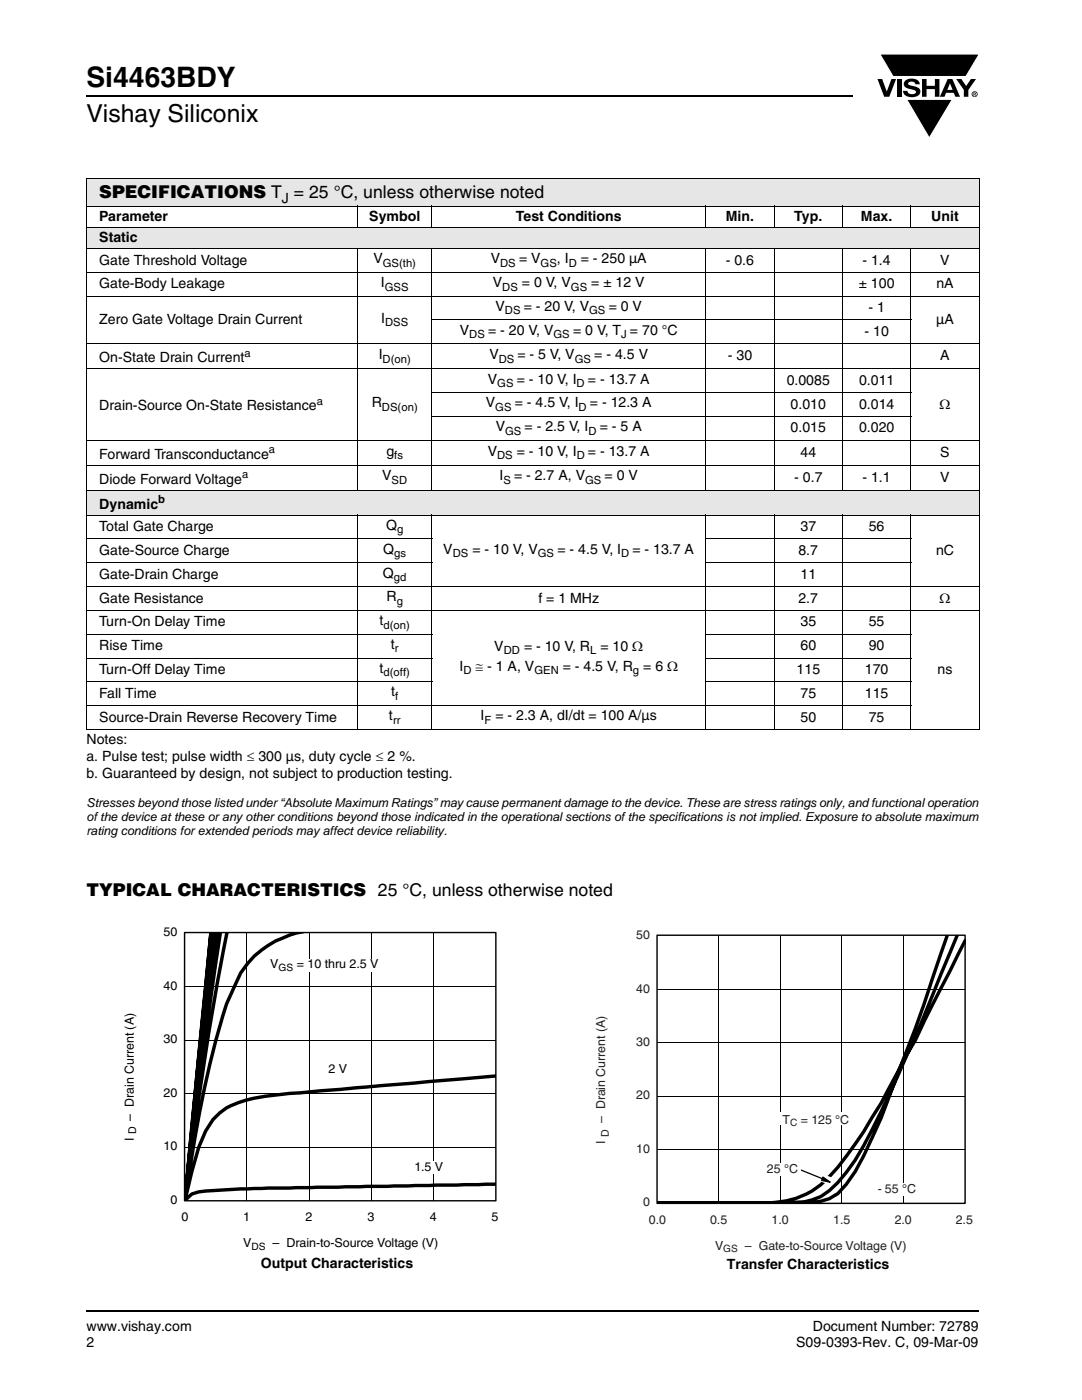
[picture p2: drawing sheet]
<svg xmlns="http://www.w3.org/2000/svg" width="216mm" height="279mm" viewBox="0 0 216 279" stroke-linecap="round" stroke-linejoin="round" font-family="sans-serif">
<defs><g id="words">
<text font-size="5.6" x="17.3" y="17.4">Si4463BDY</text>
<text font-size="4.9" x="17.3" y="24.4">Vishay Siliconix</text>
<g font-size="3.5">
<text x="19.8" y="39.6">SPECIFICATIONS T = 25 °C, unless otherwise noted</text>
<text x="17.3" y="178.8">TYPICAL CHARACTERISTICS 25 °C, unless otherwise noted</text>
</g>
<g font-size="2.8">
<text x="56.2" y="40.5">J</text>
<text x="19.8" y="44.1">Parameter</text>
<text x="73.7" y="44.1">Symbol</text>
<text x="102.9" y="44.1">Test Conditions</text>
<text x="144.8" y="44.1">Min.</text>
<text x="158.5" y="44.1">Typ.</text>
<text x="171.8" y="44.1">Max.</text>
<text x="185.8" y="44.1">Unit</text>
<text x="19.8" y="48.3">Static</text>
<text x="19.8" y="52.8">Gate Threshold Voltage</text>
<text x="74.5" y="52.5">V</text>
<text x="97.9" y="52.5">V</text>
<text x="103.6" y="52.5">= V</text>
<text x="111.1" y="52.5">, I</text>
<text x="115.9" y="52.5">= - 250 µA</text>
<text x="144.8" y="52.8">- 0.6</text>
<text x="172.1" y="52.8">- 1.4</text>
<text x="187.6" y="52.8">V</text>
<text x="19.8" y="57.6">Gate-Body Leakage</text>
<text x="76" y="57.3">I</text>
<text x="98.3" y="57.3">V</text>
<text x="104.1" y="57.3">= 0 V, V</text>
<text x="118" y="57.3">= ± 12 V</text>
<text x="171.4" y="57.6">± 100</text>
<text x="186.8" y="57.6">nA</text>
<text x="19.8" y="64.7">Zero Gate Voltage Drain Current</text>
<text x="76.1" y="64.4">I</text>
<text x="98.9" y="62">V</text>
<text x="104.5" y="62">= - 20 V, V</text>
<text x="121.5" y="62">= 0 V</text>
<text x="173.3" y="62.3">- 1</text>
<text x="186.8" y="64.7">µA</text>
<text x="75.6" y="71.7">I</text>
<text x="91.8" y="66.8">V</text>
<text x="97.4" y="66.8">= - 20 V, V</text>
<text x="97.6" y="71.7">V</text>
<text x="103.3" y="71.7">= - 5 V, V</text>
<text x="114.3" y="66.8">= 0 V, T = 70 °C</text>
<text x="118.6" y="71.7">= - 4.5 V</text>
<text x="145.2" y="71.9">- 30</text>
<text x="172.5" y="67.1">- 10</text>
<text x="187.6" y="71.9">A</text>
<text x="19.8" y="72.3">On-State Drain Current</text>
<text x="97.3" y="76.5">V</text>
<text x="103.1" y="76.5">= - 10 V, I</text>
<text x="117.3" y="76.5">= - 13.7 A</text>
<text x="157" y="76.8">0.0085</text>
<text x="171.4" y="76.8">0.011</text>
<text x="19.8" y="81.9">Drain-Source On-State Resistance</text>
<text x="74.2" y="81.3">R</text>
<text x="96.9" y="81.3">V</text>
<text x="102.7" y="81.3">= - 4.5 V, I</text>
<text x="117.7" y="81.3">= - 12.3 A</text>
<text x="157.8" y="81.5">0.010</text>
<text x="171.4" y="81.5">0.014</text>
<text x="187.5" y="81.5">Ω</text>
<text x="98.9" y="86">V</text>
<text x="104.7" y="86">= - 2.5 V, I</text>
<text x="119.7" y="86">= - 5 A</text>
<text x="157.8" y="86.3">0.015</text>
<text x="171.4" y="86.3">0.020</text>
<text x="19.8" y="91.5">Forward Transconductance</text>
<text x="76.3" y="95.9">V</text>
<text x="77.1" y="90.9">g</text>
<text x="97.3" y="90.9">V</text>
<text x="99.7" y="95.9">I</text>
<text x="102.6" y="95.9">= - 2.7 A, V</text>
<text x="103.1" y="90.9">= - 10 V, I</text>
<text x="117.3" y="90.9">= - 13.7 A</text>
<text x="120.6" y="95.9">= 0 V</text>
<text x="159.7" y="91.2">44</text>
<text x="187.6" y="91.2">S</text>
<text x="19.8" y="96.5">Diode Forward Voltage</text>
<text x="19.8" y="101.5">Dynamic</text>
<text x="158.5" y="96.1">- 0.7</text>
<text x="172.1" y="96.1">- 1.1</text>
<text x="187.6" y="96.1">V</text>
<text x="19.8" y="106">Total Gate Charge</text>
<text x="77" y="105.7">Q</text>
<text x="159.7" y="106">37</text>
<text x="173.4" y="106">56</text>
<text x="19.8" y="110.7">Gate-Source Charge</text>
<text x="76.5" y="110.5">Q</text>
<text x="88.5" y="110.5">V</text>
<text x="94.3" y="110.5">= - 10 V, V</text>
<text x="111.2" y="110.5">= - 4.5 V, I</text>
<text x="126.2" y="110.5">= - 13.7 A</text>
<text x="159.3" y="110.7">8.7</text>
<text x="186.8" y="110.7">nC</text>
<text x="19.8" y="115.5">Gate-Drain Charge</text>
<text x="76.4" y="115.3">Q</text>
<text x="77.1" y="120">R</text>
<text x="159.7" y="115.5">11</text>
<text x="19.8" y="120.2">Gate Resistance</text>
<text x="19.8" y="125">Turn-On Delay Time</text>
<text x="75.8" y="124.8">t</text>
<text x="107.4" y="120.2">f = 1 MHz</text>
<text x="159.3" y="120.2">2.7</text>
<text x="159.7" y="125">35</text>
<text x="173.4" y="125">55</text>
<text x="187.5" y="120.2">Ω</text>
<text x="19.8" y="129.8">Rise Time</text>
<text x="78" y="129.5">t</text>
<text x="98.6" y="129.9">V</text>
<text x="104.6" y="129.9">= - 10 V, R</text>
<text x="119.8" y="129.9">= 10 Ω</text>
<text x="159.7" y="129.8">60</text>
<text x="173.4" y="129.8">90</text>
<text x="19.8" y="134.5">Turn-Off Delay Time</text>
<text x="75.8" y="134.2">t</text>
<text x="91.7" y="133.9">I</text>
<text x="94.9" y="133.9">≅ - 1 A, V</text>
<text x="112.3" y="133.9">= - 4.5 V, R</text>
<text x="128.3" y="133.9">= 6 Ω</text>
<text x="158.9" y="134.5">115</text>
<text x="172.6" y="134.5">170</text>
<text x="187.1" y="134.5">ns</text>
<text x="19.8" y="139.3">Fall Time</text>
<text x="77.6" y="143.7">t</text>
<text x="78.1" y="139">t</text>
<text x="95.9" y="143.7">I</text>
<text x="98.8" y="143.7">= - 2.3 A, dI/dt = 100 A/µs</text>
<text x="159.7" y="139.3">75</text>
<text x="172.6" y="139.3">115</text>
<text x="17.3" y="148.5">Notes:</text>
<text x="19.8" y="144">Source-Drain Reverse Recovery Time</text>
<text x="159.7" y="144">50</text>
<text x="173.4" y="144">75</text>
<text x="17.3" y="151.8">a. Pulse test; pulse width ≤ 300 µs, duty cycle ≤ 2 %.</text>
<text x="17.3" y="155.2">b. Guaranteed by design, not subject to production testing.</text>
<text x="52" y="253">Output Characteristics</text>
<text x="145" y="253.3">Transfer Characteristics</text>
<text x="17.3" y="265.6">www.vishay.com</text>
<text x="17.3" y="268.8">2</text>
<text x="158.9" y="268.8">S09-0393-Rev. C, 09-Mar-09</text>
<text x="162.2" y="265.6">Document Number: 72789</text>
</g>
<g font-size="2.5">
<text x="17.3" y="161">Stresses beyond those listed under “Absolute Maximum Ratings” may cause permanent damage to the device. These are stress ratings only, and functional operation</text>
<text x="17.3" y="163.9">of the device at these or any other conditions beyond those indicated in the operational sections of the specifications is not implied. Exposure to absolute maximum</text>
<text x="17.3" y="166.7">rating conditions for extended periods may affect device reliability.</text>
<text x="32.6" y="186.9">50</text>
<text x="32.6" y="197.5">40</text>
<text x="53.9" y="193.2">V</text>
<text x="59.2" y="193.2">= 10 thru 2.5 V</text>
<text x="32.6" y="208.2">30</text>
<text x="65.6" y="214.1">2 V</text>
<text x="32.6" y="218.9">20</text>
<text x="26.7" y="227.7" transform="rotate(-90 26.7 227.7)">I</text>
<text x="26.7" y="223.6" transform="rotate(-90 26.7 223.6)">– Drain Current (A)</text>
<text x="32.6" y="229.6">10</text>
<text x="82.7" y="233.7">1.5 V</text>
<text x="156.5" y="234.1">°C</text>
<text x="34" y="240.2">0</text>
<text x="36.2" y="243.7">0</text>
<text x="48.5" y="243.7">1</text>
<text x="61" y="243.7">2</text>
<text x="73.4" y="243.7">3</text>
<text x="85.8" y="243.7">4</text>
<text x="98.1" y="243.7">5</text>
<text x="48.5" y="248.9">V</text>
<text x="54.4" y="248.9">– Drain-to-Source Voltage (V)</text>
</g>
<g font-size="2.5" fill="#231f20">
<text x="127" y="187.4">50</text>
<text x="127" y="198.1">40</text>
<text x="127" y="208.7">30</text>
<text x="127" y="219.4">20</text>
<text x="120.8" y="224.2" transform="rotate(-90 120.8 224.2)">– Drain Current (A)</text>
<text x="156.2" y="224.2">T</text>
<text x="159.8" y="224.2">= 125 °C</text>
<text x="120.8" y="228.2" transform="rotate(-90 120.8 228.2)">I</text>
<text x="127" y="230.1">10</text>
<text x="153" y="234.1">25</text>
<text x="175.1" y="238.1">- 55 °</text>
<text x="181" y="238.1">C</text>
<text x="128.3" y="240.7">0</text>
<text x="129.5" y="244.2">0.0</text>
<text x="141.7" y="244.2">0.5</text>
<text x="154" y="244.2">1.0</text>
<text x="166.2" y="244.2">1.5</text>
<text x="178.5" y="244.2">2.0</text>
<text x="190.7" y="244.2">2.5</text>
<text x="142.7" y="249.4">V</text>
<text x="148.6" y="249.4">– Gate-to-Source Voltage (V)</text>
</g>
<g font-size="2.2">
<text x="76.4" y="53.3">GS(th)</text>
<text x="99.8" y="53.3">DS</text>
<text x="107.9" y="53.3">GS</text>
<text x="113.5" y="53.3">D</text>
<text x="76.8" y="58">GSS</text>
<text x="100.2" y="58">DS</text>
<text x="113.9" y="58">GS</text>
<text x="76.8" y="65.1">DSS</text>
<text x="100.8" y="62.8">DS</text>
<text x="117.6" y="62.8">GS</text>
<text x="48.8" y="71.2">a</text>
<text x="93.6" y="67.5">DS</text>
<text x="110.4" y="67.5">GS</text>
<text x="124" y="67.5">J</text>
<text x="76.3" y="72.4">D(on)</text>
<text x="99.2" y="77.2">GS</text>
<text x="99.5" y="72.4">DS</text>
<text x="114.7" y="72.4">GS</text>
<text x="115.1" y="77.2">D</text>
<text x="63.2" y="80.8">a</text>
<text x="76.2" y="82">DS(on)</text>
<text x="98.8" y="82">GS</text>
<text x="115.5" y="82">D</text>
<text x="100.8" y="86.7">GS</text>
<text x="117.4" y="86.7">D</text>
<text x="48.3" y="95.4">a</text>
<text x="53.6" y="90.4">a</text>
<text x="78.7" y="91.6">fs</text>
<text x="99.2" y="91.6">DS</text>
<text x="115.1" y="91.6">D</text>
<text x="31.6" y="100.4">b</text>
<text x="78.1" y="96.6">SD</text>
<text x="100.4" y="96.6">S</text>
<text x="116.8" y="96.6">GS</text>
<text x="79.2" y="106.4">g</text>
<text x="78.7" y="111.2">gs</text>
<text x="90.3" y="111.2">DS</text>
<text x="107.3" y="111.2">GS</text>
<text x="124" y="111.2">D</text>
<text x="78.6" y="116">gd</text>
<text x="76.5" y="125.5">d(on)</text>
<text x="79.2" y="120.7">g</text>
<text x="78.8" y="130.2">r</text>
<text x="100.5" y="130.6">DD</text>
<text x="117.8" y="130.6">L</text>
<text x="76.5" y="135">d(off)</text>
<text x="92.5" y="134.6">D</text>
<text x="106.6" y="134.6">GEN</text>
<text x="126.3" y="134.6">g</text>
<text x="78.8" y="139.7">f</text>
<text x="78.4" y="144.5">rr</text>
<text x="96.7" y="144.5">F</text>
</g>
<text font-size="2.1" x="27.2" y="226.3" transform="rotate(-90 27.2 226.3)">D</text>
<text font-size="2.1" fill="#231f20" x="121.5" y="226.9" transform="rotate(-90 121.5 226.9)">D</text>
<g font-size="2">
<text x="55.6" y="193.7">GS</text>
<text x="50.2" y="249.4">DS</text>
</g>
<g font-size="2" fill="#231f20">
<text x="157.7" y="224.8">C</text>
<text x="144.3" y="249.9">GS</text>
</g>
</g></defs>
<path d="M17.1 18.9h.2v.3h-.2zM17.1 261.5h.2v.4h-.2z" fill="#000"/>
<path d="M17.3 19.1h152.9M17.3 261.7h178.1" fill="none" stroke="#000" stroke-width=".36"/>
<path d="M175.1 10.7h20.4v17h-20.4z" fill="#fff"/>
<g fill="#000">
<path d="M175.1 15.8h.9l.9 2.5 1-2.5h.9l-1.4 3.5h-1zM175.6 10.8h19.8l-2.7 4.5h-14.5zM179 15.8h.9v3.5h-.9zM180.7 16.1a2.08 2.08 0 0 1 2.7 .3l.1 .4h-.9a.78 .78 0 0 0-.6-.5 .78 .78 0 0 0-.8 .4l.2 .3 1 .2a1.06 1.06 0 0 1 1.2 1 1.06 1.06 0 0 1-1 1.1 1.71 1.71 0 0 1-2.4-1.2h.9a.95 .95 0 0 0 .8 .7 .95 .95 0 0 0 .9-.4 1.3 1.3 0 0 0-1.2-.6 1.02 1.02 0 0 1-1.1-.6 1.02 1.02 0 0 1 .2-1.1zM184 15.8h.9v1.3h1.6v-1.3h.9v3.5h-.9v-1.5h-1.6v1.5h-.9zM180.9 19.8h9.1l-4.6 7.7zM190.8 15.8h1l1 1.4 .9-1.4h1l-1.5 2.2v1.3h-.9v-1.4z"/>
<path d="M189.6 16.6l-.6 1.3h1.1zM189.1 15.8h.9l1.6 3.5h-1l-.3-.8h-1.5l-.3 .8h-1z"/>
<path d="M194.4 18.6v.1h.2v-.1zM194.2 18.5h.5v.2l-.1 .1 .1 .3-.2-.3-.1 .3h-.2zM194 18.8a.45 .45 0 0 0 .9 0 .45 .45 0 0 0-.9 0zM193.9 18.8a.6 .6 0 0 1 1.2 0 .6 .6 0 0 1-1.2 0z"/>
</g>
<path d="M175.6 10.8h19.8l-2.7 4.5h-14.5zM180.9 19.8h9.1l-4.6 7.7z" fill="none" stroke="#fff" stroke-width=".2"/>
<g fill="#e6e6e6">
<path d="M17.3 35.6h178.1v5.5h-178.1z"/>
<path d="M17.3 45.4h178.1v4.2h-178.1z"/>
<path d="M17.3 97.8h178.1v5h-178.1z"/>
</g>
<g fill="none" stroke="#000" stroke-width=".2">
<path d="M17.2 35.6h178.3M17.3 35.7v9.6M195.4 35.7v9.6M17.2 41.1h123.5M17.2 45.4h178.3M17.2 49.6h178.3M17.2 54.4h178.3M17.2 59.1h178.3M17.3 45.5v4M17.3 49.7v48M71.4 41v4.5M71.4 49.5v48.4"/>
<path d="M86.1 41v4.5M86.1 49.5v48.4M140.8 41v4.5M140.8 49.5v48.4M140.9 41.1h40.8M154.5 41v4.5M154.5 49.5v48.4M168.1 41v4.5M168.1 49.5v48.4M181.8 41v4.5M181.8 49.5v48.4M181.8 41.1h13.7"/>
<path d="M195.4 45.5v4M195.4 49.7v48M17.2 68.6h178.3M17.2 73.6h178.3M86.1 63.9h95.7M86.1 78.3h95.7M17.2 87.8h178.3M17.2 92.8h178.3M17.2 97.8h178.3M17.3 97.9v4.8M86.1 83.1h95.7M195.4 97.9v4.8"/>
<path d="M17.2 102.8h178.3M17.2 107.5h69M17.2 112.3h69M17.2 117.1h178.3M17.3 102.9v42.6M71.4 102.7v42.9M86.1 102.7v42.9M140.7 107.5h41.1M140.7 112.3h41.1M140.8 102.7v42.9M154.5 102.7v42.9M168.1 102.7v42.9"/>
<path d="M181.8 102.7v42.9M195.4 102.9v42.6M17.2 121.8h178.3M17.2 126.6h69M17.2 131.3h69M17.2 136.1h69M140.7 126.6h41.1M140.7 131.3h41.1M140.7 136.1h41.1M17.2 140.8h164.6M17.2 145.6h123.5M140.9 145.6h40.8"/>
<path d="M181.8 145.6h13.7"/>
</g>
<path d="M24.4 184.6h76.8v65.2h-76.8z" fill="#fff"/>
<path d="M36.9 196.9h62M49.3 186.2v53.4M61.7 186.2v53.4M74.1 186.2v53.4M86.5 186.2v53.4M36.9 218.3h62M36.9 207.6h62M36.9 228.9h62" fill="none" stroke="#000" stroke-width=".2"/>
<path d="M42.1 186.1l-5.2 53.5zM42.3 186.1l-5.4 53.5M42.7 186.2l-2.3 19.4-3.5 34M42.9 186.2l-2.6 21.8-3.4 31.6M43.3 186.1a1631.6 1631.6 0 0 0-6.4 53.5M44 186.1l-3.3 23.2-3.8 30.3M45.3 186.1a739.7 739.7 0 0 0-8.4 53.5M59.4 186.1a18.5 18.5 0 0 0-11.4 8.1l-1.3 2.9a55.5 55.5 0 0 0-3.7 10.9 289.6 289.6 0 0 0-6.1 31.6M98.9 214.7l-40.2 3.5a45.6 45.6 0 0 0-11.2 1.9 10.5 10.5 0 0 0-6.5 5.7l-1.3 3.2-1.4 4.8-1.4 5.8M98.9 236.3l-45.5 .8-8.2 .3a23 23 0 0 0-6.9 .9l-1.4 1.3" fill="none" stroke="#000" stroke-width=".68"/>
<path d="M36.8 186.1h62.1v53.5h-62.1z" fill="none" stroke="#000" stroke-width=".28"/>
<g fill="#fff">
<path d="M52.9 191.4h25.7v2.4h-25.7z"/>
<path d="M64.5 212.2h5.8v2.5h-5.8z"/>
<path d="M81.7 231.9h7.7v2.4h-7.7z"/>
<path d="M118.7 185.3h75.4v65h-75.4z"/>
</g>
<path d="M131.2 197.4h61.4M143.4 186.7v53.5M155.7 186.7v53.5M168 186.7v53.5M180.3 186.7v53.5M131.2 218.8h61.4M131.2 208.1h61.4M131.2 229.4h61.4" fill="none" stroke="#000" stroke-width=".2"/>
<path d="M189 186.7l-1.2 3.6a312.6 312.6 0 0 1-8.6 23.8 115.6 115.6 0 0 1-8.6 19.7l-1.7 2.5a8.3 8.3 0 0 1-6.9 3.7l-30.8 .1M191 186.7l-3.2 7.7a356.5 356.5 0 0 1-15.5 34.2 32.9 32.9 0 0 1-6.8 9 11.6 11.6 0 0 1-8.6 2.4l-25.7 .1M192.6 187.7l-8.2 16.2-1.7 3.7-1.8 2.9-5.1 9.7-1.8 2.8a58.6 58.6 0 0 1-10.2 13.4 16.9 16.9 0 0 1-10.3 3.7h-22.3" fill="none" stroke="#000" stroke-width=".68"/>
<path d="M131.1 186.6h61.5v53.6h-61.5z" fill="none" stroke="#000" stroke-width=".28"/>
<g fill="#fff">
<path d="M151.4 222h19.2v2.5h-19.2z"/>
<path d="M174.1 236.3h9.2v2.4h-9.2z"/>
</g>
<path d="M159.3 232.4l6.9 2.7-.6 1.4-6.9-2.8z" fill="#fff"/>
<path d="M164.2 234.9l1.5 1-1.7-.3z" fill="#000"/>
<path d="M159.3 233.3l4.8 1.9M164.2 234.9l1.5 1-1.7-.3z" fill="none" stroke="#000" stroke-width=".25"/>
<path d="M150.4 232.2h9.4v2.5h-9.4z" fill="#fff"/>
<use href="#words"/>
</svg>
